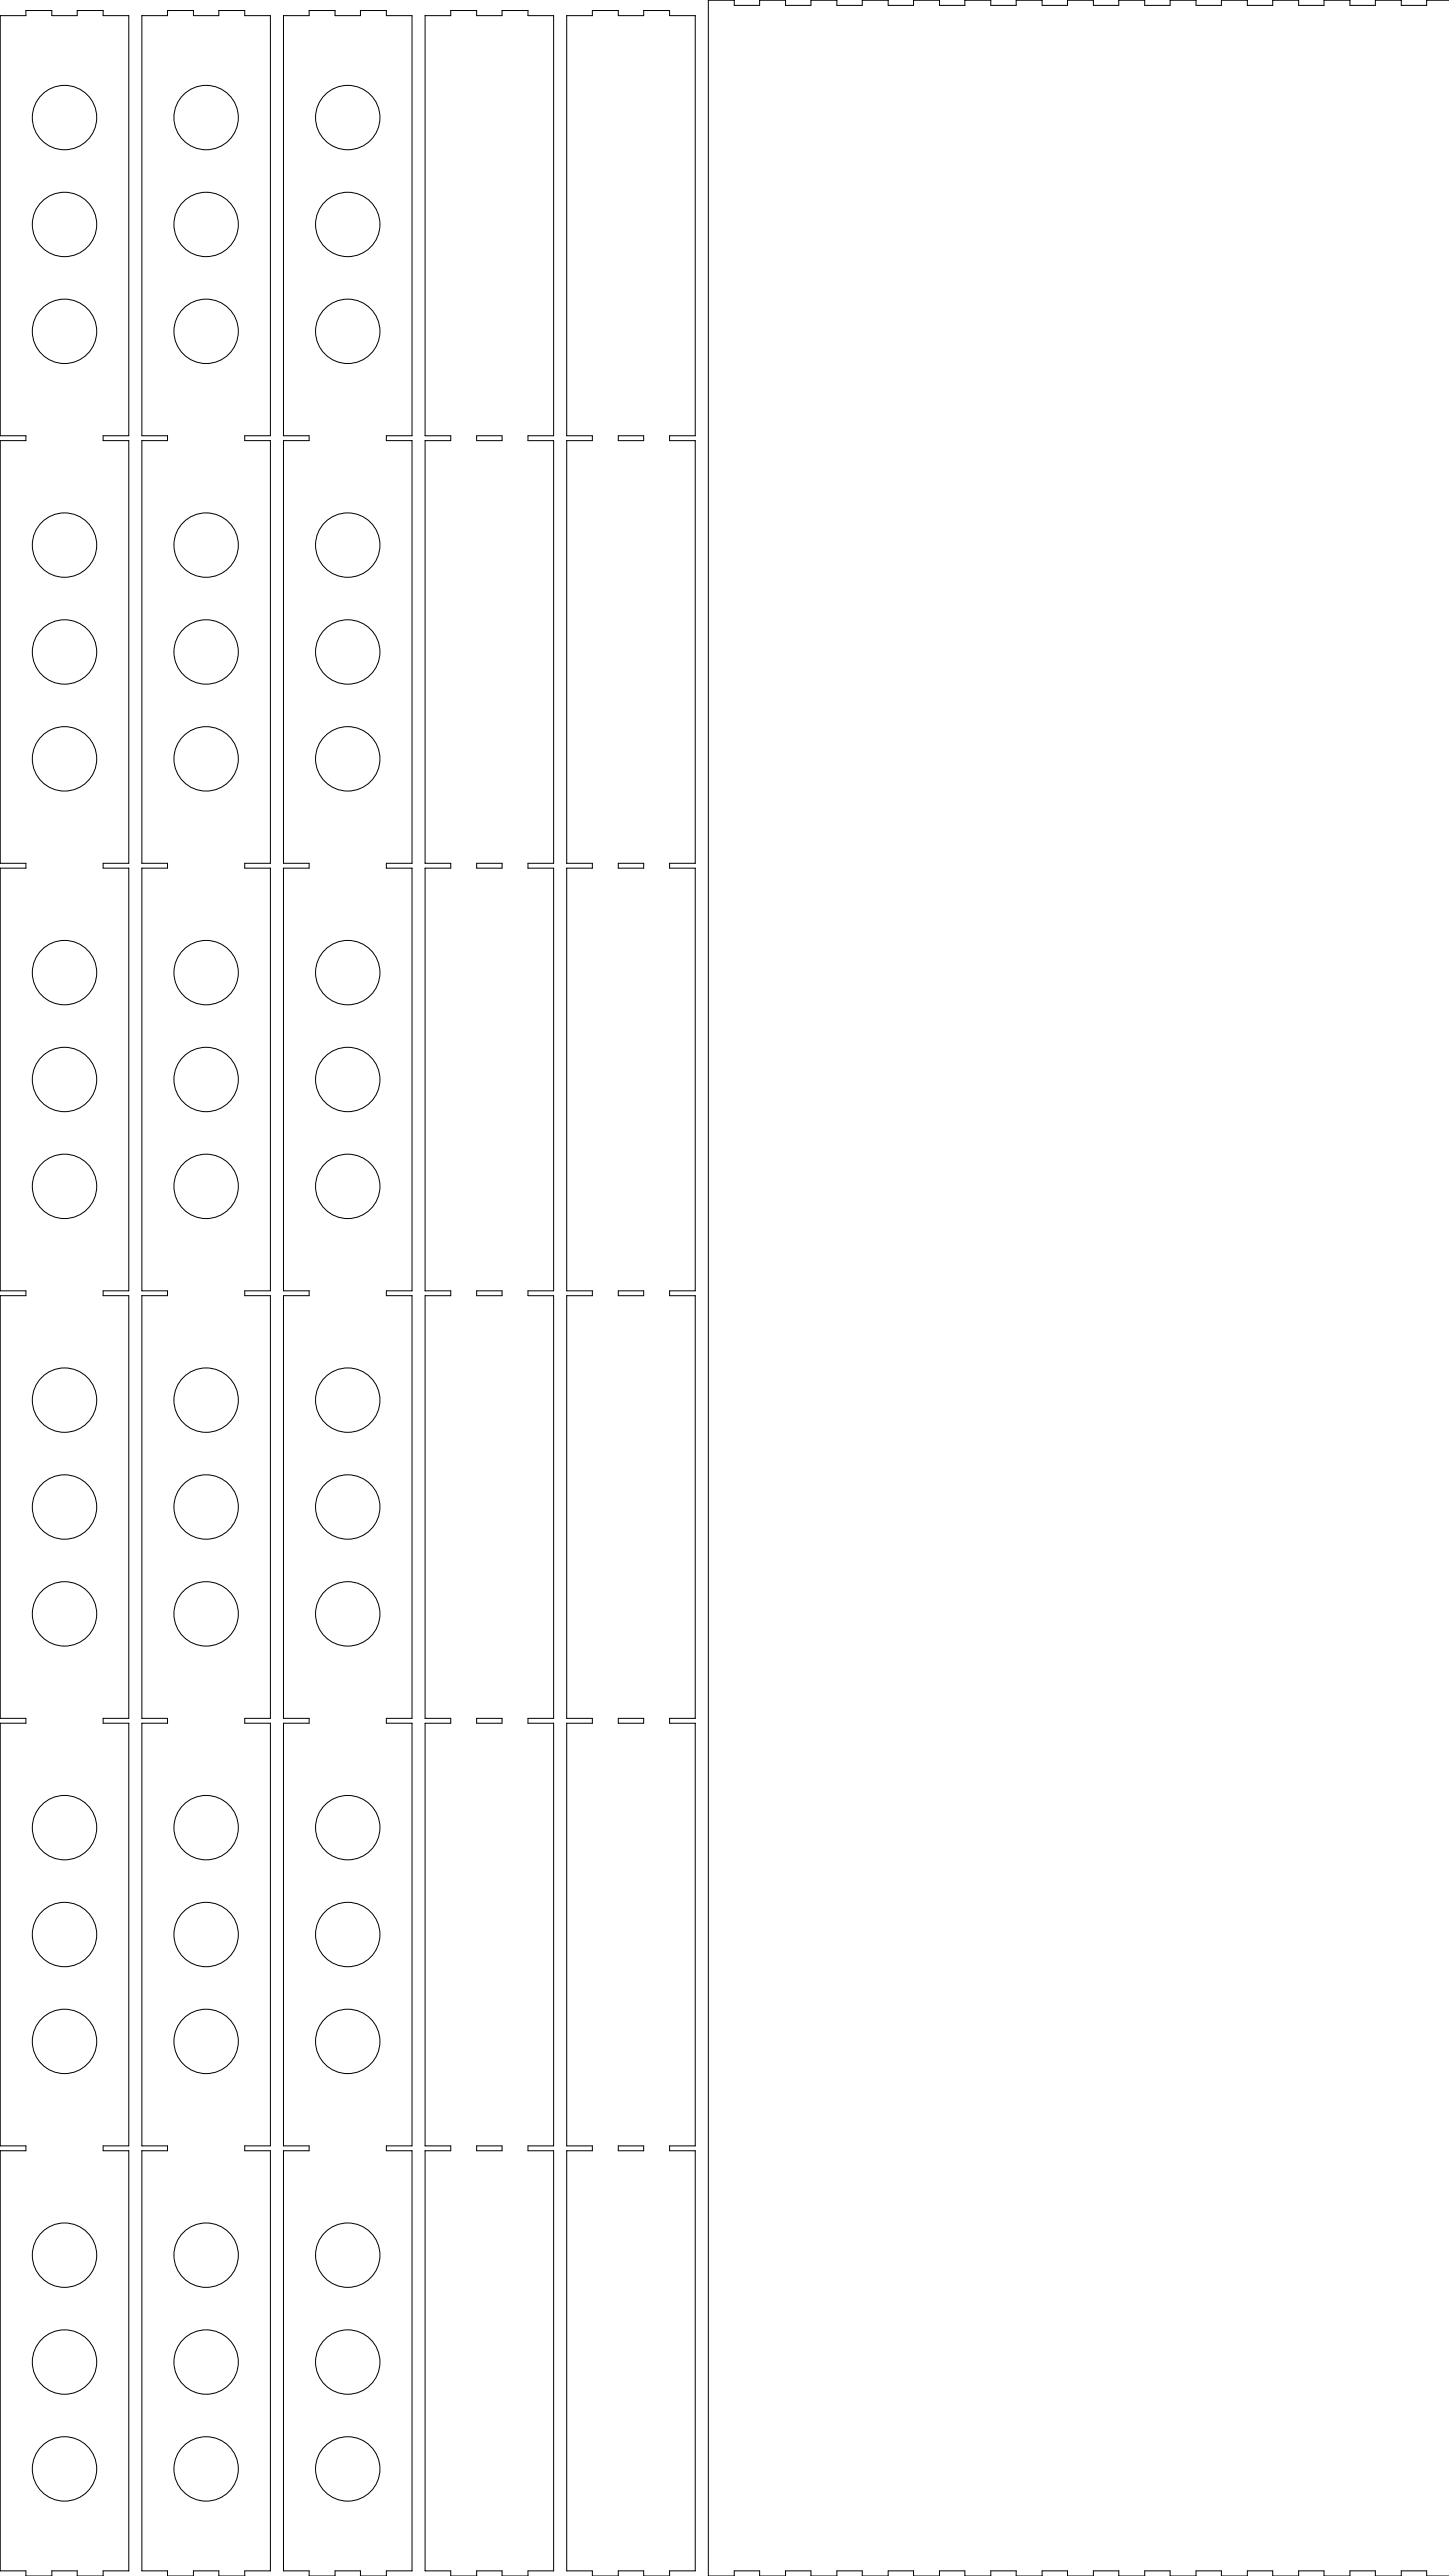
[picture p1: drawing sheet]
<svg xmlns="http://www.w3.org/2000/svg" width="1130mm" height="2008mm" viewBox="0 0 1130 2008" stroke-linecap="round" stroke-linejoin="round" font-family="sans-serif">
<path d="M50 1008h.1" fill="none" stroke="#000" stroke-width=".78"/>
<g fill="#fff">
<circle cx="50" cy="1592" r="25"/>
<circle cx="50" cy="842" r="25"/>
<circle cx="50" cy="1508" r="25"/>
<circle cx="50" cy="1425" r="25"/>
<circle cx="50" cy="1092" r="25"/>
<circle cx="50" cy="758" r="25"/>
<circle cx="50" cy="1175" r="25"/>
<circle cx="50" cy="925" r="25"/>
<circle cx="50" cy="1758" r="25"/>
<circle cx="50" cy="508" r="25"/>
<circle cx="50" cy="592" r="25"/>
<circle cx="50" cy="1842" r="25"/>
<circle cx="50" cy="425" r="25"/>
<circle cx="50" cy="1258" r="25"/>
<circle cx="50" cy="258" r="25"/>
<circle cx="50" cy="92" r="25"/>
<circle cx="50" cy="1925" r="25"/>
<circle cx="50" cy="175" r="25"/>
</g>
<g fill="none" stroke="#000" stroke-width=".78">
<path d="M0 12v328h20v4h-20M0 12h.1M20 8v4h-20M20 8h20v4h20v-4M20 8h.1M60 8h20v4h20v328h-20v4h20v329h-20v4h20v329h-20v4h20v330h-20v4h20v329h-20v4h20v327h-20v4h-20v-4h-20v4h-20v-4h-20v-327h20v-4h-20M60 8h.1M0 344v329M0 344h.1M0 673h.1M0 673h20v4h-20v329h20v4h-20M0 1010v330h20v4h-20"/>
<path d="M0 1010h.1M0 1344v329M0 1344h.1M0 1673h.1"/>
<circle cx="50" cy="92" r="25"/>
<circle cx="50" cy="175" r="25"/>
<circle cx="50" cy="258" r="25"/>
<circle cx="50" cy="425" r="25"/>
<circle cx="50" cy="508" r="25"/>
<circle cx="50" cy="592" r="25"/>
<circle cx="50" cy="758" r="25"/>
<circle cx="50" cy="842" r="25"/>
<circle cx="50" cy="925" r="25"/>
<circle cx="50" cy="1092" r="25"/>
<circle cx="50" cy="1175" r="25"/>
<circle cx="50" cy="1258" r="25"/>
<circle cx="50" cy="1425" r="25"/>
<circle cx="50" cy="1508" r="25"/>
<circle cx="50" cy="1592" r="25"/>
<circle cx="50" cy="1758" r="25"/>
<circle cx="50" cy="1842" r="25"/>
<circle cx="50" cy="1925" r="25"/>
</g>
<path d="M111 12h20v-4h20v4h20v-4h20v4h20v328h-20v4h20v329h-20v4h20v329h-20v4h20v330h-20v4h20v329h-20v4h20v327h-20v4h-20v-4h-20v4h-20v-4h-20v-327h20v-4h-20v-329h20v-4h-20v-330h20v-4h-20v-329h20v-4h-20v-329h20v-4h-20z" fill-rule="evenodd" fill="#fff"/>
<path d="M161 1008h.1" fill="none" stroke="#000" stroke-width=".78"/>
<g fill="#fff">
<circle cx="161" cy="258" r="25"/>
<circle cx="161" cy="1842" r="25"/>
<circle cx="161" cy="1758" r="25"/>
<circle cx="161" cy="1592" r="25"/>
<circle cx="161" cy="1508" r="25"/>
<circle cx="161" cy="508" r="25"/>
<circle cx="161" cy="175" r="25"/>
<circle cx="161" cy="92" r="25"/>
<circle cx="161" cy="1092" r="25"/>
<circle cx="161" cy="1925" r="25"/>
<circle cx="161" cy="1258" r="25"/>
<circle cx="161" cy="842" r="25"/>
<circle cx="161" cy="1175" r="25"/>
<circle cx="161" cy="925" r="25"/>
<circle cx="161" cy="425" r="25"/>
<circle cx="161" cy="758" r="25"/>
<circle cx="161" cy="592" r="25"/>
<circle cx="161" cy="1425" r="25"/>
</g>
<g fill="none" stroke="#000" stroke-width=".78">
<path d="M111 12v328h20v4h-20M111 12h.1M131 8v4h-20M131 8h20v4h20v-4M131 8h.1M171 8h20v4h20v328h-20v4h20v329h-20v4h20v329h-20v4h20v330h-20v4h20v329h-20v4h20v327h-20v4h-20v-4h-20v4h-20v-4h-20v-327h20v-4h-20M171 8h.1M111 344v329M111 344h.1M111 673h.1M111 673h20v4h-20v329h20v4h-20M111 1010v330h20v4h-20"/>
<path d="M111 1010h.1M111 1344v329M111 1344h.1M111 1673h.1"/>
<circle cx="161" cy="92" r="25"/>
<circle cx="161" cy="175" r="25"/>
<circle cx="161" cy="258" r="25"/>
<circle cx="161" cy="425" r="25"/>
<circle cx="161" cy="508" r="25"/>
<circle cx="161" cy="592" r="25"/>
<circle cx="161" cy="758" r="25"/>
<circle cx="161" cy="842" r="25"/>
<circle cx="161" cy="925" r="25"/>
<circle cx="161" cy="1092" r="25"/>
<circle cx="161" cy="1175" r="25"/>
<circle cx="161" cy="1258" r="25"/>
<circle cx="161" cy="1425" r="25"/>
<circle cx="161" cy="1508" r="25"/>
<circle cx="161" cy="1592" r="25"/>
<circle cx="161" cy="1758" r="25"/>
<circle cx="161" cy="1842" r="25"/>
<circle cx="161" cy="1925" r="25"/>
</g>
<path d="M221 12h20v-4h20v4h20v-4h20v4h20v328h-20v4h20v329h-20v4h20v329h-20v4h20v330h-20v4h20v329h-20v4h20v327h-20v4h-20v-4h-20v4h-20v-4h-20v-327h20v-4h-20v-329h20v-4h-20v-330h20v-4h-20v-329h20v-4h-20v-329h20v-4h-20z" fill-rule="evenodd" fill="#fff"/>
<path d="M271 1008h.1" fill="none" stroke="#000" stroke-width=".78"/>
<g fill="#fff">
<circle cx="271" cy="258" r="25"/>
<circle cx="271" cy="92" r="25"/>
<circle cx="271" cy="1592" r="25"/>
<circle cx="271" cy="842" r="25"/>
<circle cx="271" cy="1425" r="25"/>
<circle cx="271" cy="1175" r="25"/>
<circle cx="271" cy="1092" r="25"/>
<circle cx="271" cy="758" r="25"/>
<circle cx="271" cy="925" r="25"/>
<circle cx="271" cy="1508" r="25"/>
<circle cx="271" cy="1925" r="25"/>
<circle cx="271" cy="1258" r="25"/>
<circle cx="271" cy="592" r="25"/>
<circle cx="271" cy="425" r="25"/>
<circle cx="271" cy="508" r="25"/>
<circle cx="271" cy="1842" r="25"/>
<circle cx="271" cy="1758" r="25"/>
<circle cx="271" cy="175" r="25"/>
</g>
<g fill="none" stroke="#000" stroke-width=".78">
<path d="M221 12v328h20v4h-20M221 12h.1M241 8v4h-20M241 8h20v4h20v-4M241 8h.1M281 8h20v4h20v328h-20v4h20v329h-20v4h20v329h-20v4h20v330h-20v4h20v329h-20v4h20v327h-20v4h-20v-4h-20v4h-20v-4h-20v-327h20v-4h-20M281 8h.1M221 344v329M221 344h.1M221 673h.1M221 673h20v4h-20v329h20v4h-20M221 1010v330h20v4h-20"/>
<path d="M221 1010h.1M221 1344v329M221 1344h.1M221 1673h.1"/>
<circle cx="271" cy="92" r="25"/>
<circle cx="271" cy="175" r="25"/>
<circle cx="271" cy="258" r="25"/>
<circle cx="271" cy="425" r="25"/>
<circle cx="271" cy="508" r="25"/>
<circle cx="271" cy="592" r="25"/>
<circle cx="271" cy="758" r="25"/>
<circle cx="271" cy="842" r="25"/>
<circle cx="271" cy="925" r="25"/>
<circle cx="271" cy="1092" r="25"/>
<circle cx="271" cy="1175" r="25"/>
<circle cx="271" cy="1258" r="25"/>
<circle cx="271" cy="1425" r="25"/>
<circle cx="271" cy="1508" r="25"/>
<circle cx="271" cy="1592" r="25"/>
<circle cx="271" cy="1758" r="25"/>
<circle cx="271" cy="1842" r="25"/>
<circle cx="271" cy="1925" r="25"/>
</g>
<path d="M331 12h20v-4h20l1 4h19v-4h20l1 4h20v328h-20v4h20v329h-20v4h20v329h-20v4h20v330h-20v4h20v329h-20v4h20v327h-20l-1 4h-20v-4h-19l-1 4h-20v-4h-20v-327h20v-4h-20v-329h20v-4h-20v-330h20v-4h-20v-329h20v-4h-20v-329h20v-4h-20z" fill-rule="evenodd" fill="#fff"/>
<path d="M381 1008h.1" fill="none" stroke="#000" stroke-width=".78"/>
<path d="M372 1006h19v4h-19z" fill-rule="evenodd" fill="#fff"/>
<path d="M381 1008h.1" fill="none" stroke="#000" stroke-width=".78"/>
<g fill="#fff">
<path d="M372 1340h19v4h-19z" fill-rule="evenodd"/>
<path d="M372 673h19v4h-19z" fill-rule="evenodd"/>
<path d="M372 340h19v4h-19z" fill-rule="evenodd"/>
<path d="M372 1673h19v4h-19z" fill-rule="evenodd"/>
</g>
<g fill="none" stroke="#000" stroke-width=".78">
<path d="M331 12v328h20v4h-20M331 12h.1M351 8v4h-20M351 8h20l1 4h19v-4M351 8h.1M391 8h20l1 4h20v328h-20v4h20v329h-20v4h20v329h-20v4h20v330h-20v4h20v329h-20v4h20l-1 327h-19l-1 4h-20v-4h-19l-1 4h-20v-4h-20v-327h20v-4h-20M391 8h.1M372 340h19v4h-19zM331 344v329M331 344h.1M331 673h.1M331 673h20v4h-20v329h20v4h-20"/>
<path d="M372 673h19v4h-19zM331 1010v330h20v4h-20M331 1010h.1M372 1006h19v4h-19zM372 1340h19v4h-19zM331 1344v329M331 1344h.1M331 1673h.1M372 1673h19v4h-19z"/>
</g>
<path d="M552 0h20v4h20v-4h20v4h20v-4h20v4h20v-4h20v4h20v-4h20v4h20v-4h20v4h20v-4h20v4h20v-4h20v4h20v-4h20v4h20v-4h20v4h20v-4h20v4h20v-4h20v4h20v-4h20v4h20v-4h20v4h20v-4h18v2008v-4v4h-18v-4h-20v4h-20v-4h-20v4h-20v-4h-20v4h-20v-4h-20v4h-20v-4h-20v4h-20v-4h-20v4h-20v-4h-20v4h-20v-4h-20v4h-20v-4h-20v4h-20v-4h-20v4h-20v-4h-20v4h-20v-4h-20v4h-20v-4h-20v4h-20v-4h-20v4h-20z" fill-rule="evenodd" fill="#fff"/>
<g fill="none" stroke="#000" stroke-width=".78">
<path d="M552 0v2008h20v-4h20v4h20v-4h20v4h20v-4h20v4h20v-4h20v4h20v-4h20v4h20v-4h20v4h20v-4h20v4h20v-4h20v4h20v-4h20v4h20v-4h20v4h20v-4h20v4h20v-4h20v4h20v-4h20v4h20v-4h20v4h18M552 0h.1M552 0h20v4h20v-4M592 0h.1M592 0h20v4h20v-4M632 0h.1M632 0h20v4h20v-4M672 0h.1M672 0h20v4h20v-4M712 0h.1M712 0h20v4h20v-4M752 0h.1"/>
<path d="M752 0h20v4h20v-4M792 0h.1M792 0h20v4h20v-4M832 0h.1M832 0h20v4h20v-4M872 0h.1M872 0h20v4h20v-4M912 0h.1M912 0h20v4h20v-4M952 0h.1M952 0h20v4h20v-4M992 0h.1"/>
<path d="M992 0h20v4h20v-4M1032 0h.1M1032 0h20v4h20v-4M1072 0h.1M1072 0h20v4h20v-4M1112 0h.1M1112 0h18M866 1004h.1"/>
</g>
<path d="M442 12h20v-4h20v4h20v-4h20v4h20v328h-20v4h20v329h-20v4h20v329h-20v4h20v330h-20v4h20v329h-20v4h20v327h-20v4h-20v-4h-20v4h-20v-4h-20v-327h20v-4h-20v-329h20v-4h-20v-330h20v-4h-20v-329h20v-4h-20v-329h20v-4h-20z" fill-rule="evenodd" fill="#fff"/>
<path d="M492 1008h.1" fill="none" stroke="#000" stroke-width=".78"/>
<g fill="#fff">
<path d="M482 1340h20v4h-20z" fill-rule="evenodd"/>
<path d="M482 1006h20v4h-20z" fill-rule="evenodd"/>
</g>
<path d="M492 1008h.1" fill="none" stroke="#000" stroke-width=".78"/>
<g fill="#fff">
<path d="M482 1673h20v4h-20z" fill-rule="evenodd"/>
<path d="M482 673h20v4h-20z" fill-rule="evenodd"/>
<path d="M482 340h20v4h-20z" fill-rule="evenodd"/>
</g>
<g fill="none" stroke="#000" stroke-width=".78">
<path d="M442 12v328h20v4h-20M442 12h.1M462 8v4h-20M462 8h20v4h20v-4M462 8h.1M502 8h20v4h20v328h-20v4h20v329h-20v4h20v329h-20v4h20v330h-20v4h20v329h-20v4h20v327h-20v4h-20v-4h-20v4h-20v-4h-20v-327h20v-4h-20M502 8h.1M482 340h20v4h-20zM442 344v329M442 344h.1M442 673h.1M442 673h20v4h-20v329h20v4h-20"/>
<path d="M482 673h20v4h-20zM442 1010v330h20v4h-20M442 1010h.1M482 1006h20v4h-20zM482 1340h20v4h-20zM442 1344v329M442 1344h.1M442 1673h.1M482 1673h20v4h-20z"/>
</g>
</svg>
